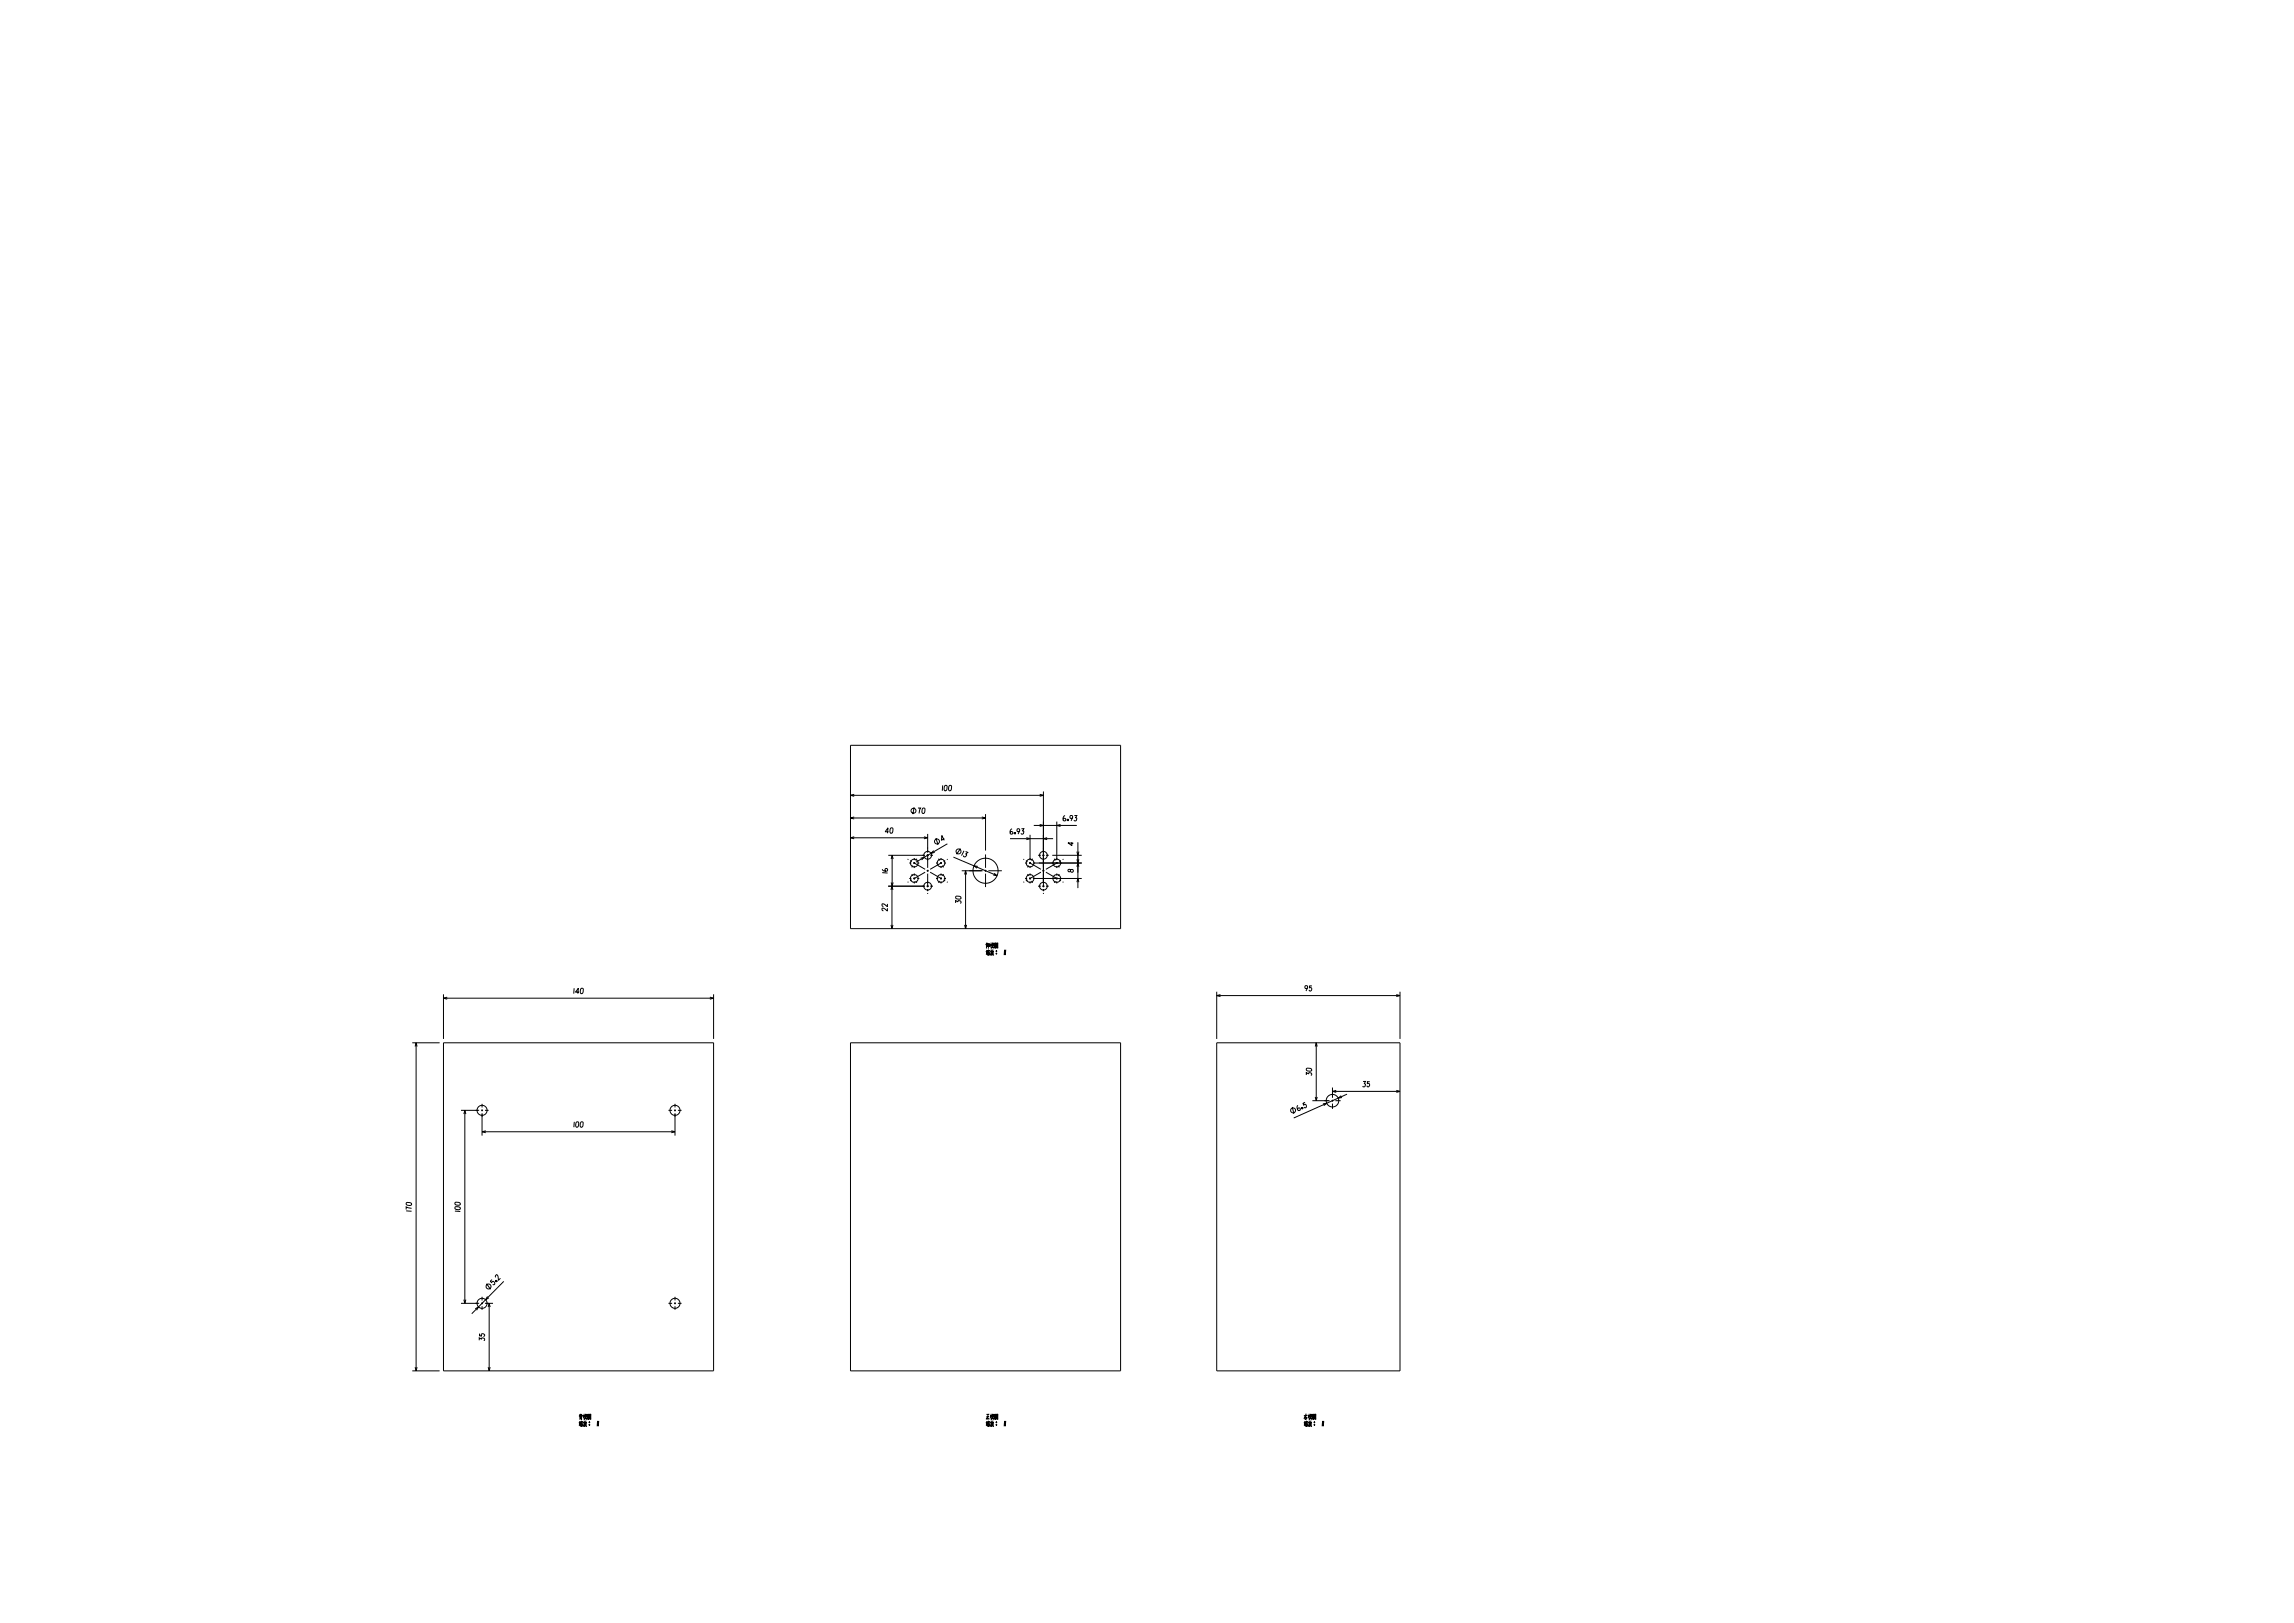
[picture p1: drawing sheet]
<svg xmlns="http://www.w3.org/2000/svg" width="1189mm" height="841mm" viewBox="0 0 1189 841" stroke-linecap="round" stroke-linejoin="round" font-family="sans-serif">
<g fill="none" stroke="#000" stroke-width=".52">
<path d="M441 386h140v95h-140zM441 412h100M443 412h-2l2 1M474 418l-1 4M476 419h1l-1 3M478 419h1v3l-1-1zM489 407l-1 3M490 407h1l-1 3-1-1zM492 407h1v3l-1-1zM539 412h2l-2 1M541 410v50M441 434h40"/>
<path d="M441 424h70M443 434h-2l2 1M443 423l-2 1h2M461 431h-2l1-2v3M462 429h1l-1 3-1-1zM479 434h2l-2 1M481 432v10M485 434l1 4M489 435h-1v-2l1 2M491 437l-16 10M498 440l-2 3M509 423l2 1h-2"/>
<path d="M511 422v19M524 435h22M525 429l-1 1v2h1l-1-1M526 432h.1M528 431h-1v-2l2 1-1 2M529 429h2l-1 2h1l-1 1h-1M532 434l2 1h-2M534 433v13M536 428h22M539 427l2 1h-2M543 434l-2 1h2M548 426v20"/>
<path d="M550 427l-2 1h2M552 423h-1v2h1v-1h-1M553 425h1M556 436v2l-2-1h2M556 424h-1v-1h1l-1 2M557 423h1l-1 1h1v1h-1M559 436v24M457 452h3M457 450l1 1h2v-1l-1 1M460 459h19M460 443h19M462 445v-2l1 2"/>
<path d="M462 457v2l1-2M462 443v38M470 445h1M471 457h-1M471 447h1M471 455h1M472 446h1M473 456h-1M473 453v1M473 449h.1M473 447h1M473 455h1"/>
<path d="M473 447l7 3M474 455v1M474 445v1M474 447v1M474 449v1M474 453v1M474 457v1M475 457h.1M475 445v1M475 447h1M475 455h1M477 445l2-1-1 2"/>
<path d="M480 452l-7 3M480 459h1M480 443h1M480 451h1M481 443v7M481 451v1M481 453v7M481 451h-1M482 452l6 3M482 459h1M482 443h1M484 441l-1 1h1"/>
<path d="M485 447h1M485 455h1M486 445l1 1M487 457h-1M487 447h1M487 455h1M487 447l1 1M488 445v1M488 447v1M488 449v1M488 453v1M488 455v1"/>
<path d="M488 457v1M488 455l-1 1M488 447l-6 3M488 449h1M489 456h1M489 453l-1 1M489 447h1M489 455h1M490 446h-1M491 457h.1M491 445h.1M494 444l23 10"/>
<path d="M498 451h11M500 441l-2 2M500 453v-2l1 2M500 441l2 1-2 1h1l-1 1-1-1M500 451v30M507 449h-2l1 1M510 451h1M511 443v7M511 451v1M511 453v7M512 451h7M515 453l2 1-2-1"/>
<path d="M530 445h1M531 457h-1M531 447h1M531 455h1M532 446h1M533 456h-1M533 453v1M533 449h.1M533 447h1M533 455h1M533 447l7 3M534 455v1"/>
<path d="M534 447v1M534 449v1M534 453v1M534 457v1M535 457h.1M535 445v1M535 447h26M535 455h26M538 459h1M538 443h1M540 452l-7 3M540 459h1"/>
<path d="M540 443h1M540 451h1M541 451h-1M542 452l6 3M542 459h1M542 443h1M545 443h16M546 445l1 1M547 457h-1M547 447l1 1M548 447v1M548 449v1"/>
<path d="M548 453v1M548 455v1M548 457v1M548 455l-1 1M548 447l-6 3M548 449h1M549 456h1M549 453l-1 1M550 446h-1M551 457h.1M551 445h.1M555 451h1v1h-1z"/>
<path d="M555 451l-1-1v1v1l1-1M558 441l1 2v-2M558 449l1-2v2M558 445l1 2v-2M558 457l1-2v2M460 471v1l-3-1 1 1M460 468v2l-3-2 1 2M462 461v-2l1 2M462 479v2l1-2M481 461v1M481 463h.1M495 468v-1h2h1v1"/>
<path d="M495 464l3 1v1h-2l-1-1zM500 479v2l1-2M541 461v1M541 463h.1M511 489v2M512 488l-1 2M512 492l-1 1M512 493l-1 1h1M512 489v2v-1M512 494l-1 1M512 493v2M512 493v1"/>
<path d="M512 489h.1M512 494h1v1M512 494v1M512 492h.1M512 489v3M513 494h-1M513 495h-1M513 489h-1M513 489v2l-1-1M513 493h-1M513 492v1M513 489h1l-1 1"/>
<path d="M514 488v1M514 493v2M514 490v1M514 490h.1M514 493l-1 2M514 492v1M514 489v1M514 489h1v1M514 493h-1M514 494l1 1M515 489l-1 2M515 490v1"/>
<path d="M515 492l-1 2M515 493l-1 2M515 493h-1M516 488v3v-2M516 491h1M516 489h1v2M516 493h1zM516 494h1zM516 489l1 1M516 493h1M516 494h1M516 490h1"/>
<path d="M516 489v1M517 489h-1M517 489l-1 1M521 492l-1 3M521 493h.1M521 494h.1M521 492v3M230 515v23M230 517h140M232 517h-2l2 1M298 512l-1 3M300 514h-2l2-2v3"/>
<path d="M301 512h1v1v2h-1zM368 517h2l-2 1M370 515v23M631 514v24M631 516h95M633 515l-2 1h2M678 512h-2l1-1 1 1-1 2M680 511h-1v1h1v1l-1 1-1-1M724 515l2 1h-2M726 514v24M214 540h14M215 542l1-2v2"/>
<path d="M216 540v170M230 540h140v170h-140zM441 540h140v170h-140zM631 540h95v170h-95zM677 557v-1h1h1h1l-1 1M677 554h2l1 1h-2l-1-1zM682 542v-2l1 2M682 540v30M239 575h9M240 577l1-2v2M241 575v100M249 575h1"/>
<path d="M250 572v2M250 575v1M250 577v11M251 575h2M346 575h2M349 575h1M350 572v2M350 575v1M350 577v11M351 575h2M670 574l1 3M673 573l-1 1 1 1h1l-1-1v1"/>
<path d="M675 574h.1M675 574v1M676 571l-1 1 1 1 1-1v1v1h-1M680 570h9M682 568v2l1-2M686 572h2l-2 1M690 570h1M691 564v5M691 570v1M691 572v3M691 566h35M692 570h3"/>
<path d="M693 565l-2 1h2M695 568l-1 1h2M698 567l-27 12M706 560h2l-1 2h1l-1 1h-1M709 560v2h1l-1 1h-1M709 561h1M724 565l2 1h-2M250 586h100M252 586h-2l2 1M298 581l-1 3M299 582l1-1v1l-1 2h-1zM301 582l1-1v1v2h-1z"/>
<path d="M348 586h2l-2 1M211 627l2 1M211 623h2v1l-2 1v-1zM213 626l-2-1v2M236 628h3M236 625l2 1h1l-3 1v-1zM236 623h2l1 1h-3zM239 675h9M240 673l1 2v-2M246 678l2-1-1 2M249 675h1M250 672v2"/>
<path d="M250 675v1M250 677v2M251 675h5M252 665l2 3M253 672l-1 2 1-2M253 677l1-2v2M254 675v35M254 664l1 1v-1h1v1l-1 1M255 663l-1 1M257 662v-2l1 3 1-1M257 663v1M258 664h-1"/>
<path d="M261 664l-16 17M346 675h2M349 675h1M350 672v2M350 675v1M350 677v2M351 675h2M248 694v-1l2 1v-1l1 1v1M248 692h2v-1l1 1v1M249 691v1M214 710h14M215 708l1 2v-2"/>
<path d="M253 708l1 2v-2M301 737l-1 1M301 734v2M301 734v1M301 736l-1 1M301 737l-1 1h1M301 733h-1M301 734h-1M301 733v1M301 738l-1 1M301 737h1M301 737h.1"/>
<path d="M301 738h.1M301 738v1M301 734h.1M301 737v1M301 735h.1M301 738h1v1M301 736v1M302 737l-1 1M302 733h-1M302 738h-1M302 739h-1M302 733v1h-1"/>
<path d="M302 737h-1M303 733h.1M303 734h.1M303 737l-1 2M303 736v1M303 733l-1 1M303 733l-1 2M303 737v2M303 738h.1M303 733h1v1M303 733v1M303 737h-1"/>
<path d="M303 738l1 1M304 733l-1 3v-2M304 734v1M304 736l-1 2M304 737l-1 2M304 737h.1M305 737h1zM305 738h1zM305 737h1M305 738h1M305 735h1M305 734h1"/>
<path d="M305 734l1 1M306 733l-1 1M306 733h-1M306 733l-1 2M306 736l-1-1v-2v3M306 733v2M310 736v3M310 737h.1M310 738h.1M511 737v1M512 734v1M512 736l-1 1"/>
<path d="M512 737l-1 1h1M512 738l-1 1M512 737h1M512 737h.1M512 738h.1M512 738v1M512 733v2M512 737v1M512 738h1v1M512 736v1M513 734h-1M513 738h-1"/>
<path d="M513 739h-1M513 733h-2M513 737h-1M513 735h-2M514 733h.1M514 734v2M514 734h.1M514 737l-1 2M514 736v1M514 733l-1 1M514 733l-1 2M514 737v2"/>
<path d="M514 738h.1M514 733h1v1M514 733v1M514 737h-1M514 738l1 1M515 733l-1 3M515 734v1M515 736l-1 2M515 737l-1 2M515 737h-1M516 737h1zM516 738h1z"/>
<path d="M516 735h1M516 734h1M516 737h1M516 738h1M516 734l1 1M516 733v1M517 733h-1M517 733l-1 2M517 736l-1-1v-2v3M517 733v2M521 736l-1 3M521 737h.1"/>
<path d="M521 738h.1M521 736v3M676 737v1M676 734v1M676 736v1M676 734v2M677 738l-1 1M677 737h1M677 737h.1M677 738h-1M677 738v1M677 737v1"/>
<path d="M677 733l-1 1M677 738h1v1M677 736v1M677 735h-1M677 734h-1M677 734v1M677 738h.1M678 739h-1M678 737h-1M678 733l-2 1M678 733h1M679 734h.1"/>
<path d="M679 737l-1 2M679 736v1M679 733l-1 1M679 733l-1 2M679 738h-1M679 733h1v1M679 733v1M679 737h-1M679 738l1 1M679 733v3v-2M679 734v1h1M679 736v2"/>
<path d="M680 737l-1 2M680 737h-1M681 737h.1M681 738h.1M681 735h.1M681 734h1M681 734v1M681 733v1M682 733h-1M682 733l-1 2M682 736l-1-1v-2v3M682 733v2"/>
<path d="M686 736l-1 3M686 737h.1M686 738h.1M686 736v3"/>
<circle cx="473" cy="420" r="1.3"/>
<circle cx="486" cy="436" r="1.3"/>
<circle cx="526" cy="432" r=".4"/>
<circle cx="553" cy="425" r=".4"/>
<circle cx="474" cy="455" r="2"/>
<circle cx="474" cy="447" r="2"/>
<circle cx="481" cy="459" r="2"/>
<circle cx="481" cy="443" r="2"/>
<circle cx="488" cy="455" r="2"/>
<circle cx="488" cy="447" r="2"/>
<circle cx="497" cy="441" r="1.3"/>
<circle cx="511" cy="451" r="7"/>
<circle cx="534" cy="455" r="2"/>
<circle cx="534" cy="447" r="2"/>
<circle cx="541" cy="459" r="2"/>
<circle cx="541" cy="443" r="2"/>
<circle cx="548" cy="455" r="2"/>
<circle cx="548" cy="447" r="2"/>
<circle cx="250" cy="575" r="2.6"/>
<circle cx="350" cy="575" r="2.6"/>
<circle cx="670" cy="575" r="1.3"/>
<circle cx="675" cy="574" r=".4"/>
<circle cx="691" cy="570" r="3"/>
<circle cx="250" cy="675" r="2.6"/>
<circle cx="253" cy="667" r="1.3"/>
<circle cx="257" cy="664" r=".4"/>
<circle cx="350" cy="675" r="2.6"/>
</g>
</svg>
